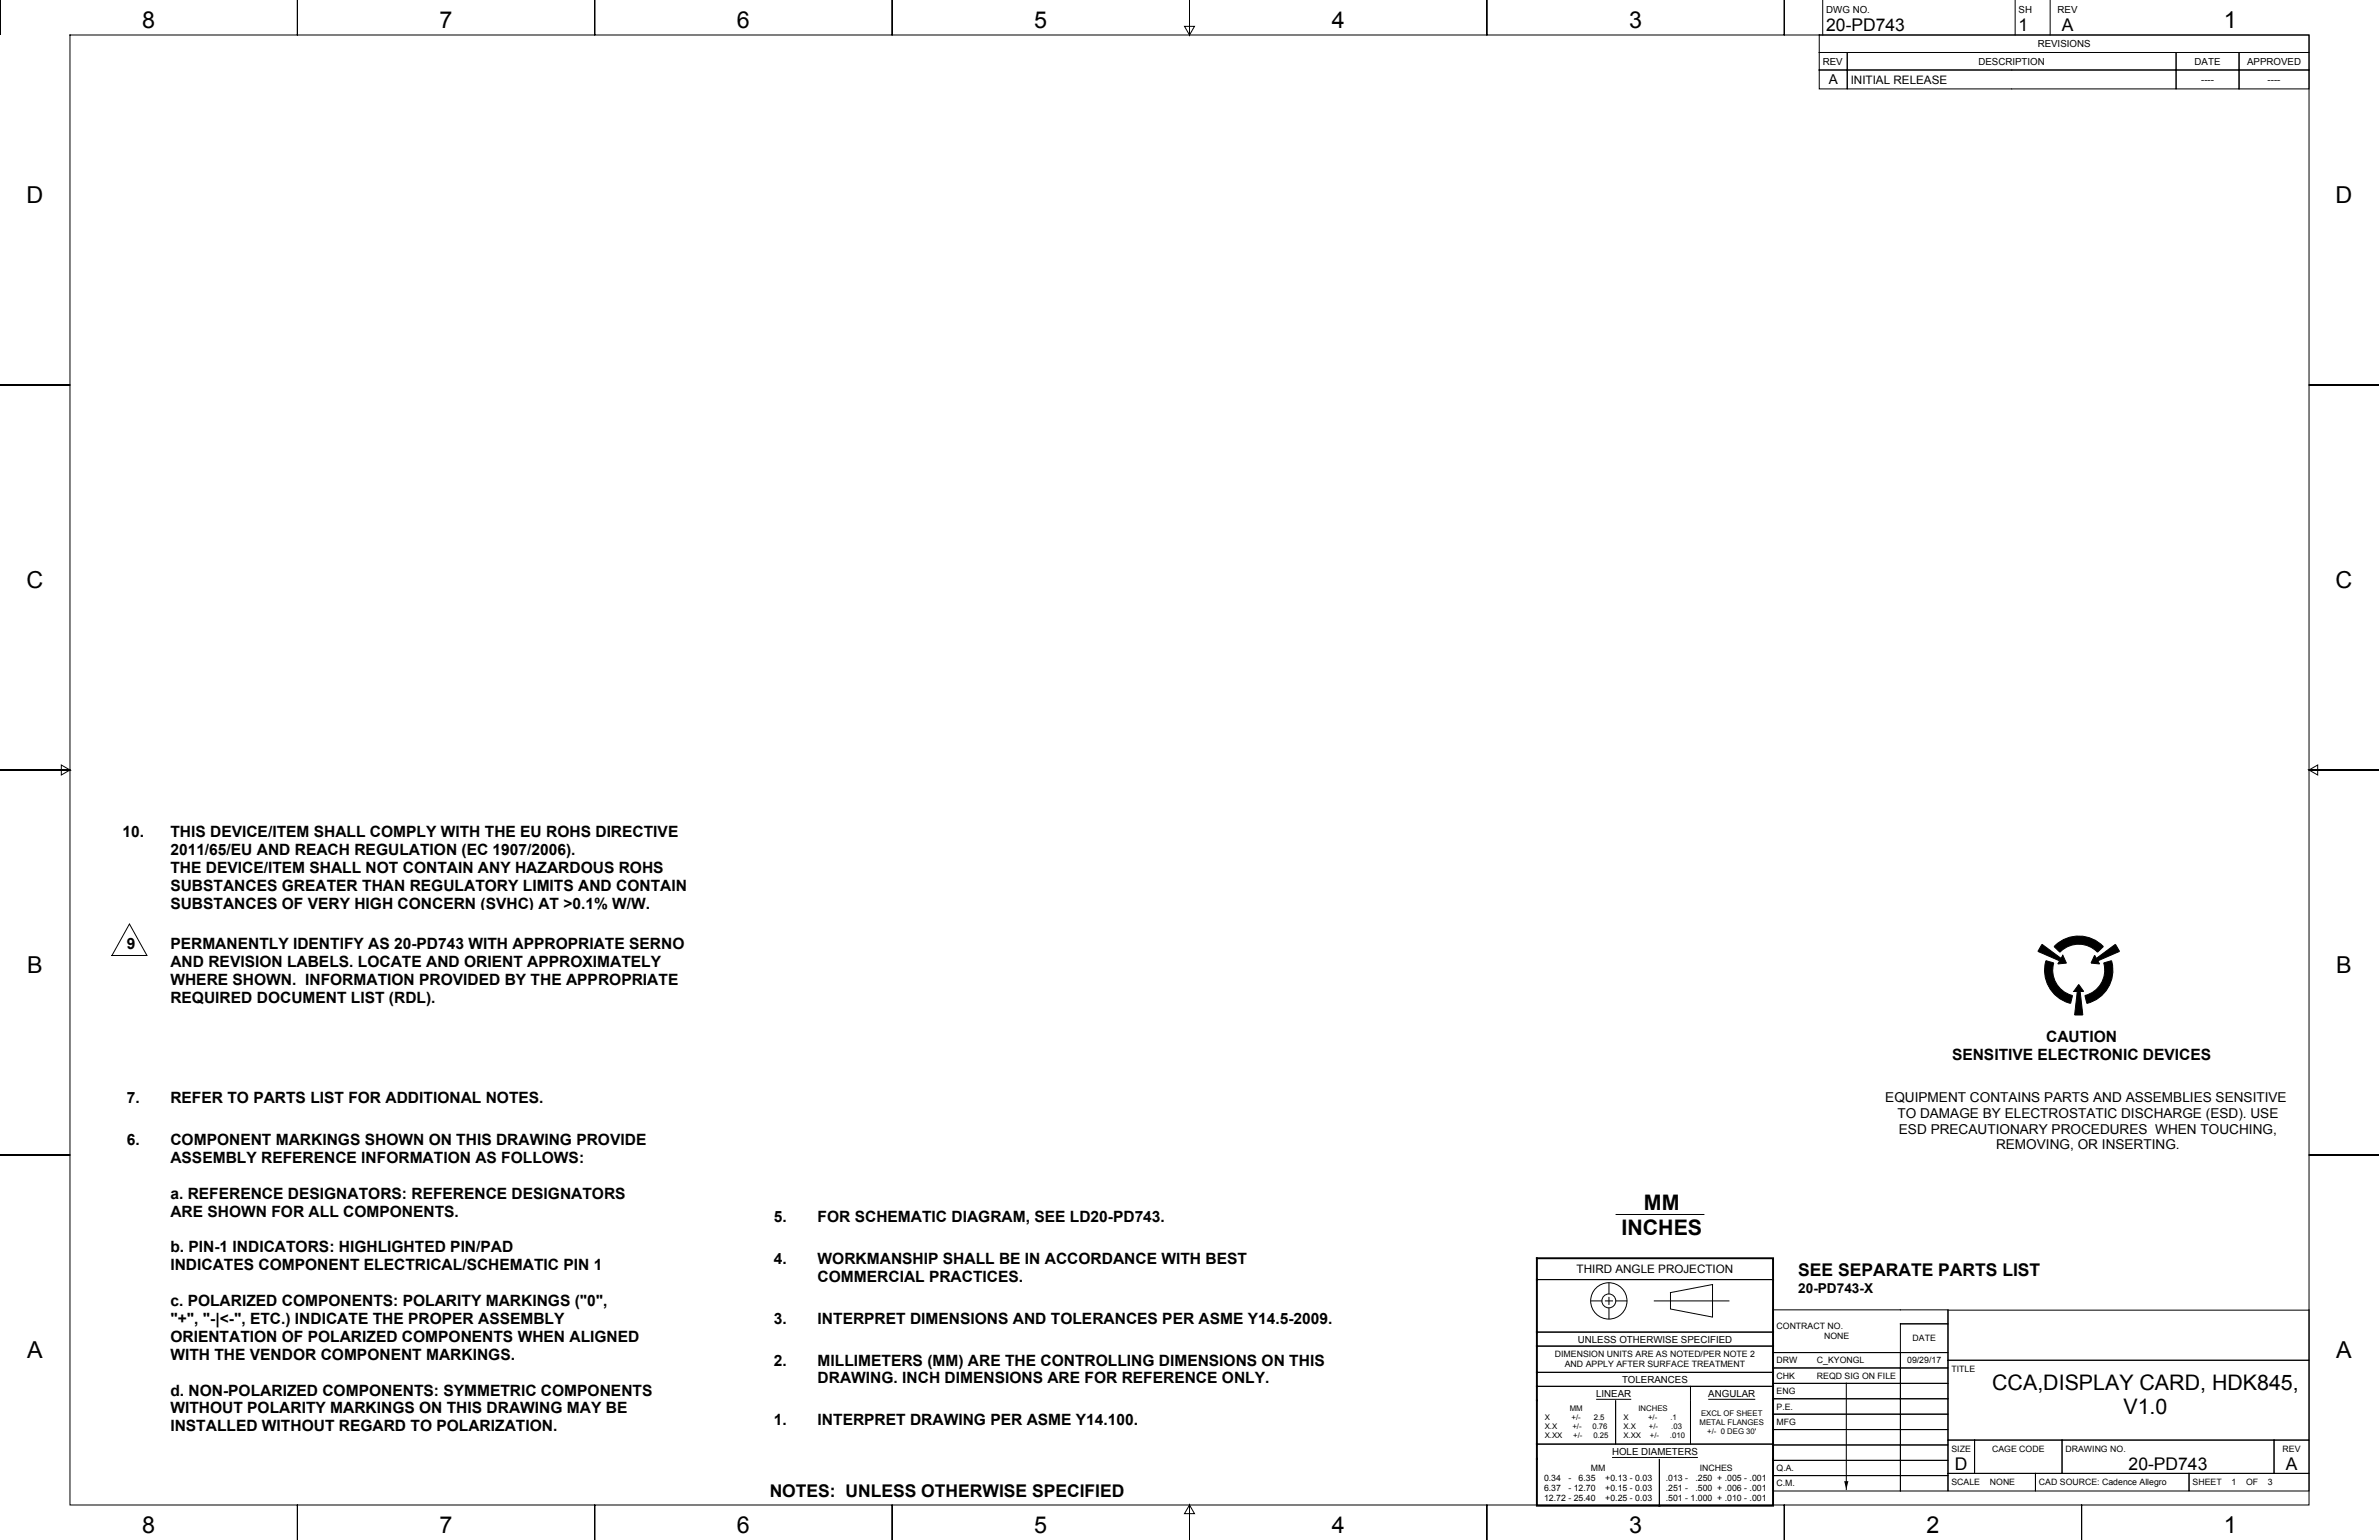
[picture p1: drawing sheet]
<svg xmlns="http://www.w3.org/2000/svg" width="864mm" height="559mm" viewBox="0 0 864 559" stroke-linecap="round" stroke-linejoin="round" font-family="sans-serif">
<defs><g id="words">
<g font-size="8.5">
<text x="51.6" y="10.1">8</text>
<text x="159.6" y="10.1">7</text>
<text x="267.5" y="10.1">6</text>
<text x="375.5" y="10.1">5</text>
<text x="483.4" y="10.1">4</text>
<text x="591.4" y="10.1">3</text>
<text x="807.3" y="10.1">1</text>
<text x="9.6" y="73.6">D</text>
<text x="847.8" y="73.6">D</text>
<text x="9.6" y="213.3">C</text>
<text x="847.8" y="213.3">C</text>
<text x="9.9" y="353">B</text>
<text x="848.1" y="353">B</text>
<text x="9.9" y="492.7">A</text>
<text x="848.1" y="492.7">A</text>
<text x="51.6" y="556.2">8</text>
<text x="159.6" y="556.2">7</text>
<text x="267.5" y="556.2">6</text>
<text x="375.5" y="556.2">5</text>
<text x="483.4" y="556.2">4</text>
<text x="591.4" y="556.2">3</text>
<text x="699.3" y="556.2">2</text>
<text x="807.3" y="556.2">1</text>
</g>
<g font-size="7.8">
<text x="596.8" y="439.1">MM</text>
<text x="588.6" y="448">INCHES</text>
<text x="723.2" y="504.3">CCA,DISPLAY CARD, HDK845,</text>
<text x="770.9" y="513.2">V1.0</text>
</g>
<g font-size="6.3">
<text x="662.9" y="11.3">20-PD743</text>
<text x="732.8" y="11.3">1</text>
<text x="748.5" y="11.3">A</text>
<text x="652.8" y="463.2">SEE SEPARATE PARTS LIST</text>
<text x="709.7" y="533.4">D</text>
<text x="772.7" y="533.4">20-PD743</text>
<text x="829.7" y="533.4">A</text>
<text x="279.4" y="543.2">NOTES: UNLESS OTHERWISE SPECIFIED</text>
</g>
<g font-size="5.6">
<text x="44.4" y="303.7">10.</text>
<text x="61.9" y="303.7">THIS DEVICE/ITEM SHALL COMPLY WITH THE EU ROHS DIRECTIVE</text>
<text x="61.9" y="310.2">2011/65/EU AND REACH REGULATION (EC 1907/2006).</text>
<text x="61.9" y="316.7">THE DEVICE/ITEM SHALL NOT CONTAIN ANY HAZARDOUS ROHS</text>
<text x="61.9" y="323.2">SUBSTANCES GREATER THAN REGULATORY LIMITS AND CONTAIN</text>
<text x="61.9" y="329.7">SUBSTANCES OF VERY HIGH CONCERN (SVHC) AT &gt;0.1% W/W.</text>
<text x="46" y="344.4">9</text>
<text x="61.9" y="344.4">PERMANENTLY IDENTIFY AS 20-PD743 WITH APPROPRIATE SERNO</text>
<text x="61.9" y="350.9">AND REVISION LABELS. LOCATE AND ORIENT APPROXIMATELY</text>
<text x="61.9" y="357.4">WHERE SHOWN. INFORMATION PROVIDED BY THE APPROPRIATE</text>
<text x="61.9" y="363.9">REQUIRED DOCUMENT LIST (RDL).</text>
<text x="742.8" y="378.2">CAUTION</text>
<text x="708.6" y="384.7">SENSITIVE ELECTRONIC DEVICES</text>
<text x="46" y="400.3">7.</text>
<text x="61.9" y="400.3">REFER TO PARTS LIST FOR ADDITIONAL NOTES.</text>
<text x="46" y="415.5">6.</text>
<text x="61.9" y="415.5">COMPONENT MARKINGS SHOWN ON THIS DRAWING PROVIDE</text>
<text x="61.9" y="422">ASSEMBLY REFERENCE INFORMATION AS FOLLOWS:</text>
<text x="61.9" y="435">a. REFERENCE DESIGNATORS: REFERENCE DESIGNATORS</text>
<text x="61.9" y="441.5">ARE SHOWN FOR ALL COMPONENTS.</text>
<text x="281" y="443.4">5.</text>
<text x="296.8" y="443.4">FOR SCHEMATIC DIAGRAM, SEE LD20-PD743.</text>
<text x="61.9" y="454.5">b. PIN-1 INDICATORS: HIGHLIGHTED PIN/PAD</text>
<text x="61.9" y="460.9">INDICATES COMPONENT ELECTRICAL/SCHEMATIC PIN 1</text>
<text x="281" y="458.7">4.</text>
<text x="296.8" y="458.7">WORKMANSHIP SHALL BE IN ACCORDANCE WITH BEST</text>
<text x="296.8" y="465.2">COMMERCIAL PRACTICES.</text>
<text x="61.9" y="473.9">c. POLARIZED COMPONENTS: POLARITY MARKINGS (&quot;0&quot;,</text>
<text x="61.9" y="480.4">&quot;+&quot;, &quot;-|&lt;-&quot;, ETC.) INDICATE THE PROPER ASSEMBLY</text>
<text x="281" y="480.3">3.</text>
<text x="296.8" y="480.3">INTERPRET DIMENSIONS AND TOLERANCES PER ASME Y14.5-2009.</text>
<text x="61.9" y="486.9">ORIENTATION OF POLARIZED COMPONENTS WHEN ALIGNED</text>
<text x="61.9" y="493.4">WITH THE VENDOR COMPONENT MARKINGS.</text>
<text x="281" y="495.5">2.</text>
<text x="296.8" y="495.5">MILLIMETERS (MM) ARE THE CONTROLLING DIMENSIONS ON THIS</text>
<text x="296.8" y="502">DRAWING. INCH DIMENSIONS ARE FOR REFERENCE ONLY.</text>
<text x="61.9" y="506.4">d. NON-POLARIZED COMPONENTS: SYMMETRIC COMPONENTS</text>
<text x="61.9" y="512.9">WITHOUT POLARITY MARKINGS ON THIS DRAWING MAY BE</text>
<text x="61.9" y="519.4">INSTALLED WITHOUT REGARD TO POLARIZATION.</text>
<text x="281" y="517.1">1.</text>
<text x="296.8" y="517.1">INTERPRET DRAWING PER ASME Y14.100.</text>
</g>
<g font-size="4.9">
<text x="663.8" y="30.6">A</text>
<text x="684.4" y="400">EQUIPMENT CONTAINS PARTS AND ASSEMBLIES SENSITIVE</text>
<text x="688.8" y="405.7">TO DAMAGE BY ELECTROSTATIC DISCHARGE (ESD). USE</text>
<text x="689.3" y="411.4">ESD PRECAUTIONARY PROCEDURES WHEN TOUCHING,</text>
<text x="724.6" y="417">REMOVING, OR INSERTING.</text>
<text x="652.8" y="469.3">20-PD743-X</text>
</g>
<g font-size="4.2">
<text x="671.8" y="30.4">INITIAL RELEASE</text>
<text x="572.3" y="462">THIRD ANGLE PROJECTION</text>
</g>
<g font-size="3.5">
<text x="662.9" y="4.6">DWG NO.</text>
<text x="732.8" y="4.6">SH</text>
<text x="746.9" y="4.6">REV</text>
<text x="739.7" y="17.2">REVISIONS</text>
<text x="661.7" y="23.5">REV</text>
<text x="718.2" y="23.5">DESCRIPTION</text>
<text x="796.7" y="23.5">DATE</text>
<text x="815.7" y="23.5">APPROVED</text>
<text x="799" y="30.1">----</text>
<text x="823.2" y="30.1">----</text>
<text x="572.7" y="487.2">UNLESS OTHERWISE SPECIFIED</text>
<text x="588.8" y="501.8">TOLERANCES</text>
<text x="579.4" y="506.9">LINEAR</text>
<text x="620.1" y="506.9">ANGULAR</text>
<text x="585.2" y="528">HOLE DIAMETERS</text>
</g>
<g font-size="3.2">
<text x="644.9" y="482.4">CONTRACT NO.</text>
<text x="662.2" y="486">NONE</text>
<text x="694.3" y="486.7">DATE</text>
<text x="564.4" y="492.5">DIMENSION UNITS ARE AS NOTED/PER NOTE 2</text>
<text x="568" y="496.2">AND APPLY AFTER SURFACE TREATMENT</text>
<text x="644.9" y="494.7">DRW</text>
<text x="659.5" y="494.7">C_KYONGL</text>
<text x="692.3" y="494.7">09/29/17</text>
<text x="708.4" y="497.8">TITLE</text>
<text x="644.9" y="500.3">CHK</text>
<text x="659.6" y="500.3">REQD SIG ON FILE</text>
<text x="644.9" y="505.9">ENG</text>
<text x="644.9" y="511.5">P.E.</text>
<text x="644.9" y="517.1">MFG</text>
<text x="708.4" y="526.8">SIZE</text>
<text x="723.1" y="526.8">CAGE CODE</text>
<text x="749.8" y="526.8">DRAWING NO.</text>
<text x="828.6" y="526.8">REV</text>
<text x="577.5" y="533.6">MM</text>
<text x="617" y="533.6">INCHES</text>
<text x="644.9" y="533.8">Q.A.</text>
<text x="560.5" y="537.3">0.34</text>
<text x="569.3" y="537.3">-</text>
<text x="573" y="537.3">6.35</text>
<text x="582.7" y="537.3">+0.13 - 0.03</text>
<text x="604.7" y="537.3">.013 -</text>
<text x="615.5" y="537.3">.250 + .005 - .001</text>
<text x="644.9" y="539.4">C.M.</text>
<text x="708.4" y="539">SCALE</text>
<text x="722.3" y="539">NONE</text>
<text x="740.2" y="538.9">CAD SOURCE: Cadence Allegro</text>
<text x="795.9" y="539">SHEET</text>
<text x="810" y="539">1</text>
<text x="815.3" y="539">OF</text>
<text x="823.3" y="539">3</text>
<text x="560.5" y="540.9">6.37</text>
<text x="560.5" y="544.6">12.72 - 25.40</text>
<text x="569.3" y="540.9">- 12.70</text>
<text x="582.7" y="540.9">+0.15 - 0.03</text>
<text x="582.7" y="544.6">+0.25 - 0.03</text>
<text x="604.7" y="540.9">.251 -</text>
<text x="604.7" y="544.6">.501 - 1.000 + .010 - .001</text>
<text x="615.5" y="540.9">.500 + .006 - .001</text>
</g>
<g font-size="2.8">
<text x="560.7" y="515.3">X</text>
<text x="569.8" y="512">MM</text>
<text x="570.5" y="515.3">+/-</text>
<text x="578.6" y="515.3">2.5</text>
<text x="589.3" y="515.3">X</text>
<text x="594.7" y="512">INCHES</text>
<text x="598.3" y="515.3">+/-</text>
<text x="606.3" y="515.3">.1</text>
<text x="617.5" y="513.8">EXCL OF SHEET</text>
<text x="560.7" y="518.5">X.X</text>
<text x="560.7" y="521.8">X.XX</text>
<text x="570.8" y="518.5">+/-</text>
<text x="571.1" y="521.8">+/-</text>
<text x="578.1" y="518.5">0.76</text>
<text x="578.4" y="521.8">0.25</text>
<text x="589.3" y="518.5">X.X</text>
<text x="589.3" y="521.8">X.XX</text>
<text x="598.6" y="518.5">+/-</text>
<text x="598.9" y="521.8">+/-</text>
<text x="606.2" y="521.8">.010</text>
<text x="606.7" y="518.5">.03</text>
<text x="617" y="517.1">METAL FLANGES</text>
<text x="619.7" y="520.3">+/- 0 DEG 30'</text>
</g>
</g></defs>
<g fill="none" stroke="#000" stroke-width=".36">
<path d="M.1 0v12.7M25.4 12.7h82.5v-12.7v12.7h108v-12.7v12.7h107.9v-12.7v12.7h108v-12.7v12.7h107.9v-12.7v12.7h108v-12.7v12.7h190.5v127h25.4h-25.4v139.7h25.4h-25.4v139.7h25.4h-25.4v127h-82.6v12.7v-12.7h-107.9v12.7v-12.7h-108v12.7v-12.7h-107.9v12.7v-12.7h-108v12.7v-12.7h-107.9v12.7v-12.7h-108v12.7v-12.7h-82.5v-127h-25.4h25.4v-139.7h-25.4h25.4v-139.7h-25.4h25.4zM431.8 0v12.7l1.8-3.1h-3.6l1.8 3.1M660.4 12.7h177.8v6.4h-177.8zM661.7 0v12.7M670.6 19h119.3v6.4h-119.3zM731.5 0v12.7M744.2 0v12.7M789.9 19h22.9v6.4h25.4v6.9h-25.4v-13.3h25.4v6.4h-48.3zM660.4 25.4h10.2v6.9h-10.2zM670.6 25.4v-6.4h-10.2v6.4M670.6 25.4v6.9h119.3v-6.9h-129.5"/>
<path d="M789.9 25.4h22.9v6.9h-22.9zM0 279.4h25.4l-3.1-1.8v3.6l3.1-1.8M838.2 279.4l3.1-1.8v3.6l-3.1-1.8h25.4M47 335.3l6.3 11.4h-12.7zM741.3 342.6l6.9 5.1 .6-1.1 1.3 2.9-3.1 .3 .7-1.2-7.9-3.4zM742.7 348.6l2.8 .8a9.5 9.5 0 0 0 6.9 11.8l-.8 2.9a12.4 12.4 0 0 1-8.9-15.5zM745.8 343.3a12.4 12.4 0 0 1 17.8 .2l-2.2 2a9.4 9.4 0 0 0-13.6 0l-2.2-2zM754.6 357.2l1.8 2.6h-1.3l1 8.5h-3l1-8.5h-1.3zM760.4 346.6l.6 1.1 6.9-5.1 1.5 2.6-7.9 3.4 .7 1.2-3.1-.3zM763.7 349.4l2.8-.8a12.4 12.4 0 0 1-9 15.5l-.7-2.9a9.5 9.5 0 0 0 6.9-11.8zM586.7 440.7h31.8M557.9 464.3h85.7"/>
<path d="M577.6 472h3.9M582.8 472h2.6M584.1 465.6v3.9M584.1 470.8v2.5M584.1 474.6v3.9M586.7 472h3.8M600.5 472h27.1M606.4 469l15.3-2.9v11.8l-15.3-2.9zM707.1 475.3v18.3h131.1v-18.3M707.3 475.4h130.8M557.9 483.4h85.7M557.9 488.4h85.7"/>
<path d="M557.9 498h85.7M643.6 490.8h46.3v5.6h-46.3zM689.9 480.4h17.2v-5.1h-63.5v15.5h46.3M689.9 480.4h17.2v10.4h-17.2zM689.9 490.8h17.2v5.6h-17.2zM707.1 493.6h131.1v28.9h-131.1zM557.9 503h85.7M579.4 507.7h12.8M586.5 508.1v15.9M613.7 503v21M620.1 507.7h17.1M643.6 513.1v-16.7h46.3v5.6h17.2v5.6h-63.5h46.3v5.5h17.2v5.6h-17.2"/>
<path d="M643.6 513.1h63.5v-5.5h-17.2v-5.6h-46.3h63.5v-5.6h-17.2v22.3M643.6 513.1h46.3v5.6h-46.3zM643.6 518.7h46.3v5.6h-46.3zM670.2 501.9v38.6M689.9 518.7h17.2v5.6h-17.2zM557.9 524h85.7M585.2 528.9h31.2M602.4 529.4v17M643.6 524.3h46.3v5.6h-46.3zM643.6 535.4h46.3v5.6h-46.3zM643.6 529.9h46.3v5.5h-46.3zM689.9 524.3h17.2v5.6h-17.2z"/>
<path d="M689.9 535.4h17.2v5.6h-17.2zM689.9 529.9h17.2v5.5h-17.2zM707.1 522.5h9.7v12.1h-9.7zM707.1 534.6h31.8v6.4h-31.8zM716.8 522.5h31.7v12.1h-31.7zM738.9 534.6h55.7v6.4h-55.7zM748.5 522.5h77v12.1h-77zM794.6 534.6h43.6v6.4h-43.6zM825.5 522.5h12.7v12.1h-12.7zM431.8 546.1l-1.8 3.1h3.6l-1.8-3.1v12.7"/>
<circle cx="584" cy="472" r="6.6"/>
<circle cx="584" cy="472" r="2.52"/>
</g>
<path d="M741.3 342.6l6.9 5.1 .6-1.1 1.3 2.9-3.1 .3 .7-1.2-7.9-3.4zM745.6 343.5a12.4 12.4 0 0 1 18 0l-2.2 2a9.4 9.4 0 0 0-13.6 0zM763.7 349.4l2.8-.8a12.4 12.4 0 0 1-9 15.5l-.7-2.9a9.4 9.4 0 0 0 6.9-11.8zM760.4 346.6l.6 1.1 6.9-5.1 1.5 2.6-7.9 3.4 .7 1.2-3.1-.3zM742.7 348.6l2.8 .8a9.4 9.4 0 0 0 6.9 11.8l-.8 2.9a12.4 12.4 0 0 1-8.9-15.5zM754.6 357.2l1.8 2.6h-1.3l1 8.5h-3l1-8.5h-1.3zM669.5 537.4h1.5l-.8 3.1z" fill="#000"/>
<path d="M557.9 456.6h85.7v89.8h-85.7z" fill="none" stroke="#000" stroke-width=".71"/>
<use href="#words"/>
</svg>
